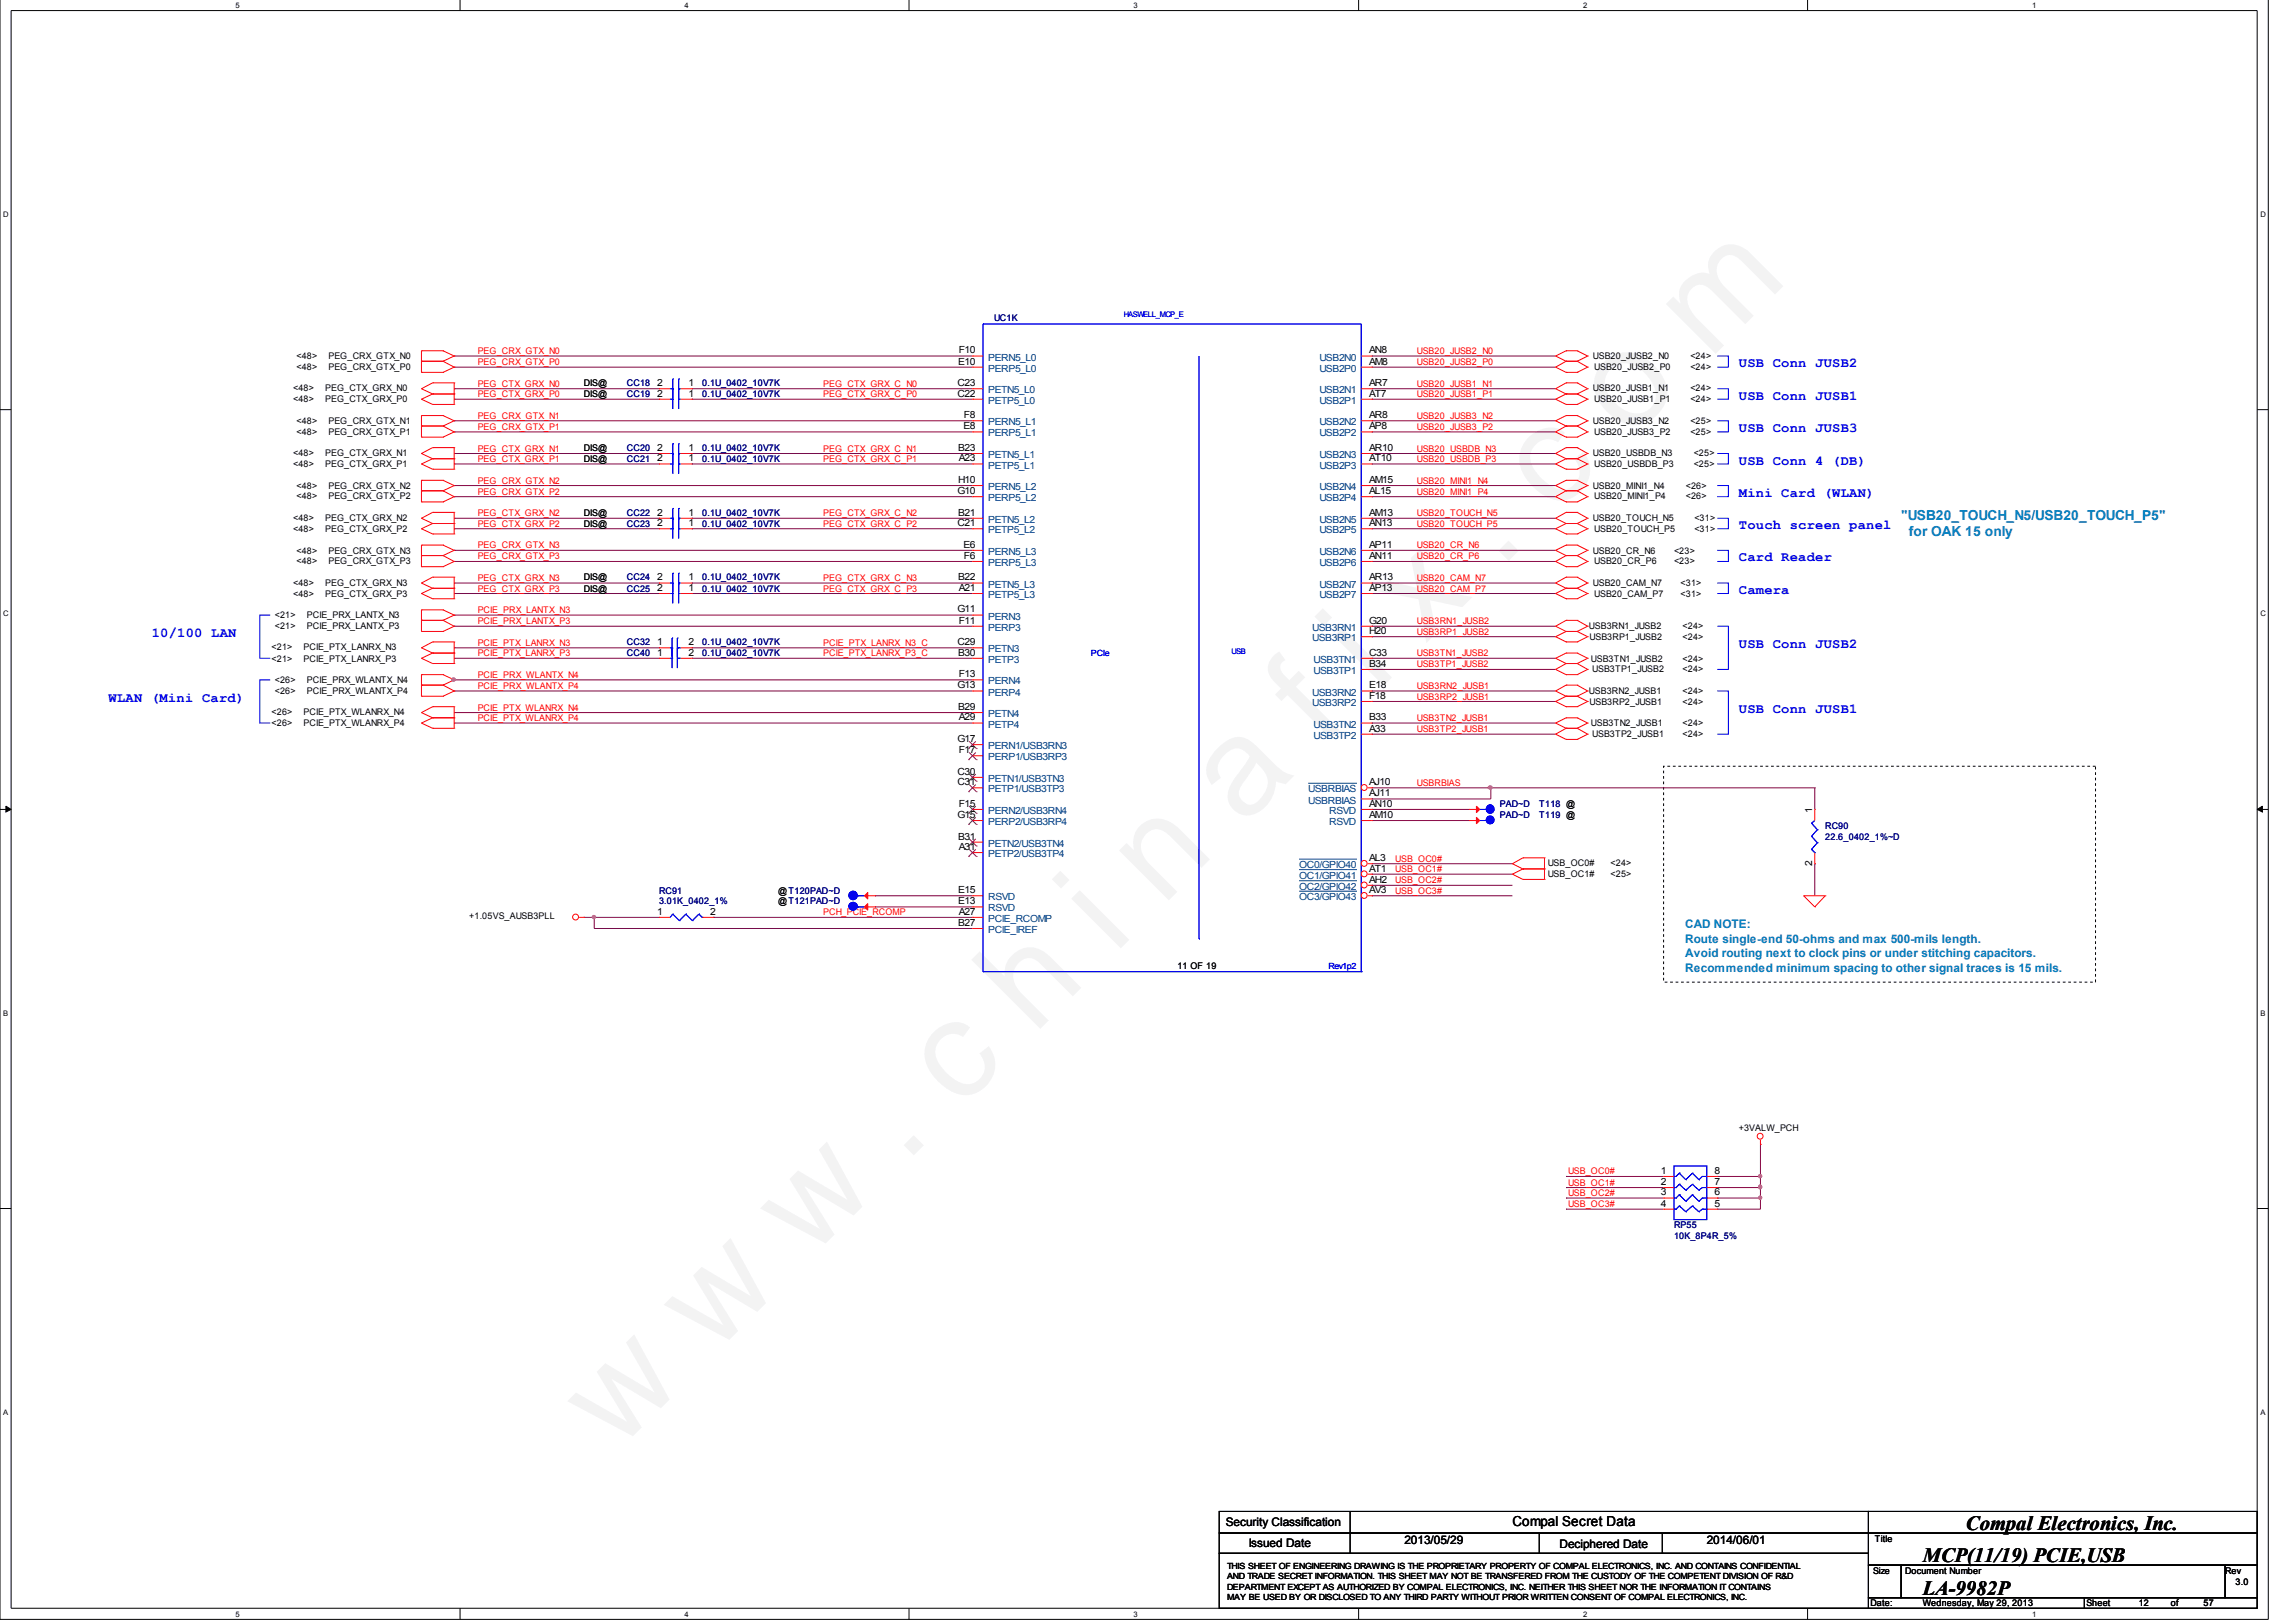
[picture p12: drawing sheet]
<svg xmlns="http://www.w3.org/2000/svg" width="297mm" height="210mm" viewBox="0 0 297 210" stroke-linecap="round" stroke-linejoin="round" font-family="sans-serif">
<defs><g id="words">
<text font-size="17.6" fill="#f0f" x="79.7" y="188" transform="rotate(-45 79.7 188)">w w w . c h i n a f i x . c o m</text>
<g font-size="2.6">
<text x="248.8" y="202.2">MCP(11/19) PCIE,USB</text>
<text x="254.3" y="198">Compal Electronics, Inc.</text>
<text x="248.8" y="206.4">LA-9982P</text>
</g>
<g font-size="1.8" fill="#00f">
<text x="225" y="47.5">USB Conn JUSB2</text>
<text x="225" y="51.7">USB Conn JUSB1</text>
<text x="225" y="55.9">USB Conn JUSB3</text>
<text x="225" y="60.1">USB Conn 4 (DB)</text>
<text x="225" y="64.3">Mini Card (WLAN)</text>
<text x="225" y="68.5">Touch screen panel</text>
<text x="225" y="72.7">Card Reader</text>
<text x="225" y="76.9">Camera</text>
<text x="19.6" y="82.5">10/100 LAN</text>
<text x="225" y="83.8">USB Conn JUSB2</text>
<text x="14.1" y="90.9">WLAN (Mini Card)</text>
<text x="225" y="92.2">USB Conn JUSB1</text>
</g>
<g font-size="1.8" fill="#0080c0">
<text x="246" y="67.2">&quot;USB20_TOUCH_N5/USB20_TOUCH_P5&quot;</text>
<text x="247" y="69.4">for OAK 15 only</text>
</g>
<text font-size="1.8" x="195.7" y="197.5">Compal Secret Data</text>
<g font-size="1.5" fill="#0080c0">
<text x="218" y="120.2">CAD NOTE:</text>
<text x="218" y="122">Route single-end 50-ohms and max 500-mils length.</text>
<text x="218" y="123.9">Avoid routing next to clock pins or under stitching capacitors.</text>
<text x="218" y="125.7">Recommended minimum spacing to other signal traces is 15 mils.</text>
</g>
<g font-size="1.5">
<text x="158.6" y="197.5">Security Classification</text>
<text x="161.5" y="200.2">Issued Date</text>
<text x="181.7" y="199.8">2013/05/29</text>
<text x="201.8" y="200.3">Deciphered Date</text>
<text x="220.8" y="199.8">2014/06/01</text>
</g>
<g font-size="1.3">
<text x="124" y="47.2">E10</text>
<text x="124" y="45.7">F10</text>
<text x="177.1" y="45.7">AN8</text>
<text x="177.1" y="47.2">AM8</text>
<text x="85" y="50">2</text>
<text x="85" y="51.3">2</text>
<text x="89.1" y="50">1</text>
<text x="89.1" y="51.3">1</text>
<text x="123.9" y="51.3">C22</text>
<text x="123.9" y="50">C23</text>
<text x="177.1" y="50">AR7</text>
<text x="177.1" y="51.3">AT7</text>
<text x="85" y="58.3">2</text>
<text x="85" y="59.7">2</text>
<text x="89.1" y="58.3">1</text>
<text x="89.1" y="59.7">1</text>
<text x="124" y="58.3">B23</text>
<text x="124" y="59.7">A23</text>
<text x="124.6" y="55.6">E8</text>
<text x="124.7" y="54.1">F8</text>
<text x="177.1" y="54.1">AR8</text>
<text x="177.1" y="55.6">AP8</text>
<text x="177.1" y="58.3">AR10</text>
<text x="177.1" y="59.7">AT10</text>
<text x="123.9" y="63.9">G10</text>
<text x="124" y="62.5">H10</text>
<text x="177.1" y="62.5">AM15</text>
<text x="177.1" y="63.9">AL15</text>
<text x="85" y="66.7">2</text>
<text x="85" y="68.1">2</text>
<text x="89.1" y="66.7">1</text>
<text x="89.1" y="68.1">1</text>
<text x="123.9" y="68.1">C21</text>
<text x="124" y="66.7">B21</text>
<text x="124.6" y="70.9">E6</text>
<text x="177.1" y="66.7">AM13</text>
<text x="177.1" y="68.1">AN13</text>
<text x="177.1" y="70.9">AP11</text>
<text x="85" y="75.1">2</text>
<text x="85" y="76.5">2</text>
<text x="89.1" y="75.1">1</text>
<text x="89.1" y="76.5">1</text>
<text x="124" y="75.1">B22</text>
<text x="124" y="76.5">A21</text>
<text x="124.7" y="72.3">F6</text>
<text x="177.1" y="72.3">AN11</text>
<text x="177.1" y="76.5">AP13</text>
<text x="177.1" y="75.1">AR13</text>
<text x="85" y="83.5">1</text>
<text x="89.1" y="83.5">2</text>
<text x="123.9" y="83.5">C29</text>
<text x="123.9" y="79.3">G11</text>
<text x="124" y="80.7">F11</text>
<text x="177.1" y="82.1">H20</text>
<text x="177.1" y="80.7">G20</text>
<text x="85" y="84.9">1</text>
<text x="89.1" y="84.9">2</text>
<text x="123.9" y="89.1">G13</text>
<text x="124" y="84.9">B30</text>
<text x="124" y="87.6">F13</text>
<text x="177.1" y="89.1">E18</text>
<text x="177.1" y="84.9">C33</text>
<text x="177.1" y="86.3">B34</text>
<text x="124" y="91.9">B29</text>
<text x="124" y="93.2">A29</text>
<text x="177.1" y="93.2">B33</text>
<text x="177.1" y="94.7">A33</text>
<text x="177.1" y="90.4">F18</text>
<text x="123.9" y="100.3">C30</text>
<text x="123.9" y="101.6">C31</text>
<text x="123.9" y="96">G17</text>
<text x="124" y="97.5">F17</text>
<text x="177.1" y="101.6">AJ10</text>
<text x="123.9" y="105.8">G15</text>
<text x="124" y="104.4">F15</text>
<text x="177.1" y="103.1">AJ11</text>
<text x="177.1" y="104.4">AN10</text>
<text x="177.1" y="105.8">AM10</text>
<text x="234.4" y="105.2" transform="rotate(-90 234.4 105.2)">1</text>
<text x="124" y="108.6">B31</text>
<text x="124" y="110">A31</text>
<text x="177.1" y="112.8">AT1</text>
<text x="177.1" y="111.4">AL3</text>
<text x="234.4" y="112.1" transform="rotate(-90 234.4 112.1)">2</text>
<text x="85" y="118.4">1</text>
<text x="91.9" y="118.4">2</text>
<text x="124" y="119.8">B27</text>
<text x="124" y="115.6">E15</text>
<text x="124" y="117">E13</text>
<text x="124" y="118.4">A27</text>
<text x="177.1" y="115.6">AV3</text>
<text x="177.1" y="114.2">AH2</text>
<text x="214.9" y="151.9">1</text>
<text x="214.9" y="153.3">2</text>
<text x="214.9" y="154.7">3</text>
<text x="221.8" y="151.9">8</text>
<text x="221.8" y="153.3">7</text>
<text x="221.8" y="154.7">6</text>
<text x="214.9" y="156.1">4</text>
<text x="221.8" y="156.1">5</text>
</g>
<g font-size="1.3" fill="#004080">
<text x="127.8" y="46.7">PERN5_L0</text>
<text x="170.7" y="46.7">USB2N0</text>
<text x="127.8" y="48.1">PERP5_L0</text>
<text x="127.8" y="52.3">PETP5_L0</text>
<text x="127.8" y="50.9">PETN5_L0</text>
<text x="170.7" y="50.9">USB2N1</text>
<text x="170.7" y="48.1">USB2P0</text>
<text x="170.7" y="52.3">USB2P1</text>
<text x="127.8" y="55">PERN5_L1</text>
<text x="127.8" y="59.3">PETN5_L1</text>
<text x="127.8" y="56.5">PERP5_L1</text>
<text x="170.7" y="55">USB2N2</text>
<text x="170.7" y="56.5">USB2P2</text>
<text x="170.7" y="59.3">USB2N3</text>
<text x="127.8" y="63.4">PERN5_L2</text>
<text x="127.8" y="64.9">PERP5_L2</text>
<text x="127.8" y="60.6">PETP5_L1</text>
<text x="170.7" y="60.6">USB2P3</text>
<text x="170.7" y="63.4">USB2N4</text>
<text x="170.7" y="64.9">USB2P4</text>
<text x="127.8" y="69">PETP5_L2</text>
<text x="127.8" y="67.7">PETN5_L2</text>
<text x="127.8" y="71.8">PERN5_L3</text>
<text x="170.7" y="67.7">USB2N5</text>
<text x="170.7" y="69">USB2P5</text>
<text x="170.7" y="71.8">USB2N6</text>
<text x="127.8" y="76">PETN5_L3</text>
<text x="127.8" y="77.4">PETP5_L3</text>
<text x="127.8" y="73.3">PERP5_L3</text>
<text x="170.7" y="73.3">USB2P6</text>
<text x="170.7" y="77.4">USB2P7</text>
<text x="170.7" y="76">USB2N7</text>
<text x="127.8" y="81.6">PERP3</text>
<text x="127.8" y="80.2">PERN3</text>
<text x="169.8" y="83">USB3RP1</text>
<text x="169.8" y="81.6">USB3RN1</text>
<text x="127.8" y="84.4">PETN3</text>
<text x="127.8" y="85.8">PETP3</text>
<text x="127.8" y="88.6">PERN4</text>
<text x="169.9" y="85.8">USB3TN1</text>
<text x="169.9" y="87.2">USB3TP1</text>
<text x="127.8" y="90">PERP4</text>
<text x="127.8" y="94.2">PETP4</text>
<text x="127.8" y="92.8">PETN4</text>
<text x="169.8" y="91.4">USB3RP2</text>
<text x="169.8" y="90">USB3RN2</text>
<text x="169.9" y="94.2">USB3TN2</text>
<text x="169.9" y="95.6">USB3TP2</text>
<text x="127.8" y="101.2">PETN1/USB3TN3</text>
<text x="127.8" y="98.4">PERP1/USB3RP3</text>
<text x="127.8" y="97">PERN1/USB3RN3</text>
<text x="127.8" y="102.5">PETP1/USB3TP3</text>
<text x="127.8" y="105.3">PERN2/USB3RN4</text>
<text x="127.8" y="106.8">PERP2/USB3RP4</text>
<text x="169.2" y="104">USBRBIAS</text>
<text x="169.2" y="102.5">USBRBIAS</text>
<text x="172" y="105.3">RSVD</text>
<text x="172" y="106.8">RSVD</text>
<text x="127.8" y="109.6">PETN2/USB3TN4</text>
<text x="127.8" y="110.9">PETP2/USB3TP4</text>
<text x="168.1" y="113.7">OC1/GPIO41</text>
<text x="168.1" y="112.4">OC0/GPIO40</text>
<text x="127.8" y="119.3">PCIE_RCOMP</text>
<text x="127.8" y="116.5">RSVD</text>
<text x="127.8" y="118">RSVD</text>
<text x="168.1" y="116.5">OC3/GPIO43</text>
<text x="168.1" y="115.2">OC2/GPIO42</text>
<text x="127.8" y="120.7">PCIE_IREF</text>
</g>
<g font-size="1.2" fill="#000080">
<text x="128.6" y="41.6">UC1K</text>
<text x="81.1" y="50">CC18</text>
<text x="81.1" y="51.4">CC19</text>
<text x="90.8" y="50">0.1U_0402_10V7K</text>
<text x="90.8" y="51.4">0.1U_0402_10V7K</text>
<text x="81.1" y="58.3">CC20</text>
<text x="81.1" y="59.8">CC21</text>
<text x="90.8" y="58.3">0.1U_0402_10V7K</text>
<text x="90.8" y="59.8">0.1U_0402_10V7K</text>
<text x="81.1" y="66.7">CC22</text>
<text x="81.1" y="68.2">CC23</text>
<text x="90.8" y="66.7">0.1U_0402_10V7K</text>
<text x="90.8" y="68.2">0.1U_0402_10V7K</text>
<text x="81.1" y="75.1">CC24</text>
<text x="81.1" y="76.6">CC25</text>
<text x="90.8" y="75.1">0.1U_0402_10V7K</text>
<text x="90.8" y="76.6">0.1U_0402_10V7K</text>
<text x="81.1" y="83.5">CC32</text>
<text x="90.8" y="83.5">0.1U_0402_10V7K</text>
<text x="81.1" y="84.9">CC40</text>
<text x="90.8" y="84.9">0.1U_0402_10V7K</text>
<text x="194.1" y="104.5">PAD~D</text>
<text x="194.1" y="105.8">PAD~D</text>
<text x="199.1" y="104.5">T118 @</text>
<text x="199.1" y="105.8">T119 @</text>
<text x="236.1" y="107.3">RC90</text>
<text x="236.1" y="108.6">22.6_0402_1%~D</text>
<text x="85.3" y="115.7">RC91</text>
<text x="85.3" y="117">3.01K_0402_1%</text>
<text x="216.6" y="158.9">RP55</text>
<text x="216.6" y="160.4">10K_8P4R_5%</text>
</g>
<g font-size="1.2">
<text x="38.4" y="46.5">&lt;48&gt;</text>
<text x="38.4" y="47.9">&lt;48&gt;</text>
<text x="42.5" y="46.5">PEG_CRX_GTX_N0</text>
<text x="42.5" y="47.9">PEG_CRX_GTX_P0</text>
<text x="206.1" y="46.5">USB20_JUSB2_N0</text>
<text x="206.2" y="47.9">USB20_JUSB2_P0</text>
<text x="218.7" y="47.9">&lt;24&gt;</text>
<text x="218.7" y="46.5">&lt;24&gt;</text>
<text x="37.9" y="50.6">&lt;48&gt;</text>
<text x="37.9" y="52.1">&lt;48&gt;</text>
<text x="42.1" y="50.6">PEG_CTX_GRX_N0</text>
<text x="42.1" y="52.1">PEG_CTX_GRX_P0</text>
<text x="75.5" y="50">DIS@</text>
<text x="75.5" y="51.4">DIS@</text>
<text x="206.1" y="50.6">USB20_JUSB1_N1</text>
<text x="206.2" y="52.1">USB20_JUSB1_P1</text>
<text x="218.7" y="52.1">&lt;24&gt;</text>
<text x="218.7" y="50.6">&lt;24&gt;</text>
<text x="37.9" y="59">&lt;48&gt;</text>
<text x="38.4" y="54.9">&lt;48&gt;</text>
<text x="38.4" y="56.2">&lt;48&gt;</text>
<text x="42.1" y="59">PEG_CTX_GRX_N1</text>
<text x="42.5" y="54.9">PEG_CRX_GTX_N1</text>
<text x="42.5" y="56.2">PEG_CRX_GTX_P1</text>
<text x="75.5" y="58.3">DIS@</text>
<text x="75.5" y="59.8">DIS@</text>
<text x="206.1" y="54.9">USB20_JUSB3_N2</text>
<text x="206.1" y="59">USB20_USBDB_N3</text>
<text x="206.2" y="56.2">USB20_JUSB3_P2</text>
<text x="218.7" y="56.2">&lt;25&gt;</text>
<text x="218.7" y="54.9">&lt;25&gt;</text>
<text x="219.1" y="59">&lt;25&gt;</text>
<text x="37.9" y="60.5">&lt;48&gt;</text>
<text x="38.4" y="63.3">&lt;48&gt;</text>
<text x="38.4" y="64.6">&lt;48&gt;</text>
<text x="42.1" y="60.5">PEG_CTX_GRX_P1</text>
<text x="42.5" y="63.3">PEG_CRX_GTX_N2</text>
<text x="42.5" y="64.6">PEG_CRX_GTX_P2</text>
<text x="206.1" y="63.3">USB20_MINI1_N4</text>
<text x="206.2" y="60.5">USB20_USBDB_P3</text>
<text x="206.2" y="64.6">USB20_MINI1_P4</text>
<text x="218.1" y="63.3">&lt;26&gt;</text>
<text x="218.1" y="64.6">&lt;26&gt;</text>
<text x="219.1" y="60.5">&lt;25&gt;</text>
<text x="37.9" y="67.4">&lt;48&gt;</text>
<text x="37.9" y="68.8">&lt;48&gt;</text>
<text x="38.4" y="71.6">&lt;48&gt;</text>
<text x="42.1" y="67.4">PEG_CTX_GRX_N2</text>
<text x="42.1" y="68.8">PEG_CTX_GRX_P2</text>
<text x="42.5" y="71.6">PEG_CRX_GTX_N3</text>
<text x="75.5" y="66.7">DIS@</text>
<text x="75.5" y="68.2">DIS@</text>
<text x="206.1" y="71.6">USB20_CR_N6</text>
<text x="206.1" y="67.4">USB20_TOUCH_N5</text>
<text x="206.2" y="68.8">USB20_TOUCH_P5</text>
<text x="216.6" y="71.6">&lt;23&gt;</text>
<text x="219.2" y="67.4">&lt;31&gt;</text>
<text x="219.2" y="68.8">&lt;31&gt;</text>
<text x="37.9" y="75.8">&lt;48&gt;</text>
<text x="37.9" y="77.2">&lt;48&gt;</text>
<text x="38.4" y="73">&lt;48&gt;</text>
<text x="42.1" y="75.8">PEG_CTX_GRX_N3</text>
<text x="42.1" y="77.2">PEG_CTX_GRX_P3</text>
<text x="42.5" y="73">PEG_CRX_GTX_P3</text>
<text x="75.5" y="75.1">DIS@</text>
<text x="75.5" y="76.6">DIS@</text>
<text x="206.1" y="75.8">USB20_CAM_N7</text>
<text x="206.2" y="73">USB20_CR_P6</text>
<text x="206.2" y="77.2">USB20_CAM_P7</text>
<text x="216.6" y="73">&lt;23&gt;</text>
<text x="217.4" y="75.8">&lt;31&gt;</text>
<text x="217.4" y="77.2">&lt;31&gt;</text>
<text x="35.6" y="80">&lt;21&gt;</text>
<text x="35.6" y="81.4">&lt;21&gt;</text>
<text x="39.7" y="80">PCIE_PRX_LANTX_N3</text>
<text x="39.7" y="81.4">PCIE_PRX_LANTX_P3</text>
<text x="205.6" y="81.4">USB3RN1_JUSB2</text>
<text x="205.7" y="82.8">USB3RP1_JUSB2</text>
<text x="217.7" y="82.8">&lt;24&gt;</text>
<text x="217.7" y="81.4">&lt;24&gt;</text>
<text x="35.1" y="84.2">&lt;21&gt;</text>
<text x="35.1" y="85.6">&lt;21&gt;</text>
<text x="35.6" y="88.4">&lt;26&gt;</text>
<text x="35.6" y="89.8">&lt;26&gt;</text>
<text x="39.3" y="84.2">PCIE_PTX_LANRX_N3</text>
<text x="39.3" y="85.6">PCIE_PTX_LANRX_P3</text>
<text x="39.7" y="88.4">PCIE_PRX_WLANTX_N4</text>
<text x="39.7" y="89.8">PCIE_PRX_WLANTX_P4</text>
<text x="205.6" y="89.8">USB3RN2_JUSB1</text>
<text x="205.8" y="85.6">USB3TN1_JUSB2</text>
<text x="206" y="87">USB3TP1_JUSB2</text>
<text x="217.7" y="85.6">&lt;24&gt;</text>
<text x="217.7" y="87">&lt;24&gt;</text>
<text x="217.7" y="89.8">&lt;24&gt;</text>
<text x="35.1" y="92.6">&lt;26&gt;</text>
<text x="35.1" y="94">&lt;26&gt;</text>
<text x="39.3" y="92.6">PCIE_PTX_WLANRX_N4</text>
<text x="39.3" y="94">PCIE_PTX_WLANRX_P4</text>
<text x="205.7" y="91.2">USB3RP2_JUSB1</text>
<text x="205.8" y="94">USB3TN2_JUSB1</text>
<text x="206" y="95.3">USB3TP2_JUSB1</text>
<text x="217.7" y="91.2">&lt;24&gt;</text>
<text x="217.7" y="94">&lt;24&gt;</text>
<text x="217.7" y="95.3">&lt;24&gt;</text>
<text x="200.2" y="112.1">USB_OC0#</text>
<text x="200.2" y="113.6">USB_OC1#</text>
<text x="208.4" y="112.1">&lt;24&gt;</text>
<text x="208.4" y="113.6">&lt;25&gt;</text>
<text x="60.7" y="119">+1.05VS_AUSB3PLL</text>
<text x="100.7" y="115.7">@T120PAD~D</text>
<text x="100.7" y="117">@T121PAD~D</text>
<text x="152.3" y="125.4">11 OF 19</text>
<text x="225" y="146.4">+3VALW_PCH</text>
<text x="242.3" y="203.6">Size</text>
<text x="242.6" y="199.6">Title</text>
<text x="246.5" y="203.6">Document Number</text>
<text x="287.9" y="203.6">Rev</text>
<text x="242" y="207.9">Date:</text>
<text x="248.8" y="207.9">Wednesday, May 29, 2013</text>
<text x="269.9" y="207.9">Sheet</text>
<text x="276.7" y="207.9">12</text>
<text x="280.8" y="207.9">of</text>
<text x="285.1" y="207.9">57</text>
<text x="289.2" y="205.1">3.0</text>
</g>
<g font-size="1.2" fill="#f00">
<text x="61.8" y="45.8">PEG_CRX_GTX_N0</text>
<text x="61.8" y="47.3">PEG_CRX_GTX_P0</text>
<text x="183.3" y="45.8">USB20_JUSB2_N0</text>
<text x="183.3" y="47.3">USB20_JUSB2_P0</text>
<text x="61.8" y="51.4">PEG_CTX_GRX_P0</text>
<text x="61.8" y="50.1">PEG_CTX_GRX_N0</text>
<text x="106.5" y="50.1">PEG_CTX_GRX_C_N0</text>
<text x="106.5" y="51.4">PEG_CTX_GRX_C_P0</text>
<text x="183.3" y="51.4">USB20_JUSB1_P1</text>
<text x="183.3" y="50.1">USB20_JUSB1_N1</text>
<text x="61.8" y="58.4">PEG_CTX_GRX_N1</text>
<text x="61.8" y="59.8">PEG_CTX_GRX_P1</text>
<text x="61.8" y="54.2">PEG_CRX_GTX_N1</text>
<text x="61.8" y="55.6">PEG_CRX_GTX_P1</text>
<text x="106.5" y="58.4">PEG_CTX_GRX_C_N1</text>
<text x="106.5" y="59.8">PEG_CTX_GRX_C_P1</text>
<text x="183.3" y="54.2">USB20_JUSB3_N2</text>
<text x="183.3" y="55.6">USB20_JUSB3_P2</text>
<text x="183.3" y="59.8">USB20_USBDB_P3</text>
<text x="183.3" y="58.4">USB20_USBDB_N3</text>
<text x="61.8" y="62.6">PEG_CRX_GTX_N2</text>
<text x="61.8" y="64">PEG_CRX_GTX_P2</text>
<text x="183.3" y="64">USB20_MINI1_P4</text>
<text x="183.3" y="62.6">USB20_MINI1_N4</text>
<text x="61.8" y="71">PEG_CRX_GTX_N3</text>
<text x="61.8" y="66.8">PEG_CTX_GRX_N2</text>
<text x="61.8" y="68.2">PEG_CTX_GRX_P2</text>
<text x="106.5" y="66.8">PEG_CTX_GRX_C_N2</text>
<text x="106.5" y="68.2">PEG_CTX_GRX_C_P2</text>
<text x="183.3" y="71">USB20_CR_N6</text>
<text x="183.3" y="68.2">USB20_TOUCH_P5</text>
<text x="183.3" y="66.8">USB20_TOUCH_N5</text>
<text x="61.8" y="72.4">PEG_CRX_GTX_P3</text>
<text x="61.8" y="75.2">PEG_CTX_GRX_N3</text>
<text x="61.8" y="76.6">PEG_CTX_GRX_P3</text>
<text x="106.5" y="75.2">PEG_CTX_GRX_C_N3</text>
<text x="106.5" y="76.6">PEG_CTX_GRX_C_P3</text>
<text x="183.3" y="76.6">USB20_CAM_P7</text>
<text x="183.3" y="75.2">USB20_CAM_N7</text>
<text x="183.3" y="72.4">USB20_CR_P6</text>
<text x="61.8" y="80.8">PCIE_PRX_LANTX_P3</text>
<text x="61.8" y="79.3">PCIE_PRX_LANTX_N3</text>
<text x="61.8" y="83.6">PCIE_PTX_LANRX_N3</text>
<text x="106.5" y="83.6">PCIE_PTX_LANRX_N3_C</text>
<text x="183.3" y="80.8">USB3RN1_JUSB2</text>
<text x="183.3" y="82.1">USB3RP1_JUSB2</text>
<text x="61.8" y="89.2">PCIE_PRX_WLANTX_P4</text>
<text x="61.8" y="87.7">PCIE_PRX_WLANTX_N4</text>
<text x="61.8" y="84.9">PCIE_PTX_LANRX_P3</text>
<text x="106.5" y="84.9">PCIE_PTX_LANRX_P3_C</text>
<text x="183.3" y="89.2">USB3RN2_JUSB1</text>
<text x="183.3" y="84.9">USB3TN1_JUSB2</text>
<text x="183.3" y="86.4">USB3TP1_JUSB2</text>
<text x="61.8" y="92">PCIE_PTX_WLANRX_N4</text>
<text x="61.8" y="93.3">PCIE_PTX_WLANRX_P4</text>
<text x="183.3" y="90.5">USB3RP2_JUSB1</text>
<text x="183.3" y="93.3">USB3TN2_JUSB1</text>
<text x="183.3" y="94.8">USB3TP2_JUSB1</text>
<text x="183.3" y="101.7">USBRBIAS</text>
<text x="180.5" y="111.5">USB_OC0#</text>
<text x="180.5" y="112.9">USB_OC1#</text>
<text x="106.5" y="118.5">PCH_PCIE_RCOMP</text>
<text x="180.5" y="114.3">USB_OC2#</text>
<text x="180.5" y="115.7">USB_OC3#</text>
<text x="202.9" y="152">USB_OC0#</text>
<text x="202.9" y="153.4">USB_OC1#</text>
<text x="202.9" y="154.8">USB_OC2#</text>
<text x="202.9" y="156.2">USB_OC3#</text>
</g>
<g font-size="1.1" fill="#00f">
<text x="141.1" y="84.9">PCIe</text>
<text x="171.9" y="125.4">Rev1p2</text>
</g>
<g font-size="1.1">
<text x="158.7" y="203">THIS SHEET OF ENGINEERING DRAWING IS THE PROPRIETARY PROPERTY OF COMPAL ELECTRONICS, INC. AND CONTAINS CONFIDENTIAL</text>
<text x="158.7" y="204.4">AND TRADE SECRET INFORMATION. THIS SHEET MAY NOT BE TRANSFERED FROM THE CUSTODY OF THE COMPETENT DIVISION OF R&amp;D</text>
<text x="158.7" y="205.8">DEPARTMENT EXCEPT AS AUTHORIZED BY COMPAL ELECTRONICS, INC. NEITHER THIS SHEET NOR THE INFORMATION IT CONTAINS</text>
<text x="158.7" y="207.1">MAY BE USED BY OR DISCLOSED TO ANY THIRD PARTY WITHOUT PRIOR WRITTEN CONSENT OF COMPAL ELECTRONICS, INC.</text>
</g>
<g font-size="1">
<text x="30.5" y="1">5</text>
<text x="88.6" y="1">4</text>
<text x="146.6" y="1">3</text>
<text x="204.8" y="1">2</text>
<text x="262.9" y="1">1</text>
<text x=".4" y="28">D</text>
<text x="292.4" y="28">D</text>
<text x=".4" y="79.7">C</text>
<text x="292.4" y="79.7">C</text>
<text x=".4" y="131.4">B</text>
<text x="292.4" y="131.4">B</text>
<text x=".4" y="183.1">A</text>
<text x="292.4" y="183.1">A</text>
<text x="30.5" y="209.2">5</text>
<text x="88.6" y="209.2">4</text>
<text x="146.6" y="209.2">3</text>
<text x="204.8" y="209.2">2</text>
<text x="262.9" y="209.2">1</text>
</g>
<g font-size="1" fill="#00f">
<text x="145.4" y="41.1">HASWELL_MCP_E</text>
<text x="159.3" y="84.7">USB</text>
</g>
</g></defs>
<path d="M0 -.1v209.7h293.5v-209.7M1.4 1.4h290.6v206.7h-290.6z" fill="none" stroke="#000" stroke-width=".13"/>
<g fill="#fff">
<path d="M30.5 .2h.4v1h-.4z"/>
<path d="M30.5 208.4h.4v1h-.4z"/>
</g>
<path d="M59.5 -.1v1.5M59.5 208.1v1.5" fill="none" stroke="#000" stroke-width=".13"/>
<g fill="#fff">
<path d="M88.6 .2h.4v1h-.4z"/>
<path d="M88.6 208.4h.4v1h-.4z"/>
</g>
<path d="M117.6 -.1v1.5M117.6 208.1v1.5" fill="none" stroke="#000" stroke-width=".13"/>
<g fill="#fff">
<path d="M146.6 .2h.5v1h-.5z"/>
<path d="M146.6 208.4h.5v1h-.5z"/>
</g>
<path d="M175.8 -.1v1.5M175.8 208.1v1.5" fill="none" stroke="#000" stroke-width=".13"/>
<g fill="#fff">
<path d="M204.8 .2h.4v1h-.4z"/>
<path d="M204.8 208.4h.4v1h-.4z"/>
</g>
<path d="M233.8 -.1v1.5M233.8 208.1v1.5" fill="none" stroke="#000" stroke-width=".13"/>
<g fill="#fff">
<path d="M262.9 .2h.4v1h-.4z"/>
<path d="M262.9 208.4h.4v1h-.4z"/>
<path d="M.4 27.2h.5v1h-.5z"/>
<path d="M292.4 27.2h.5v1h-.5z"/>
<path d="M.4 78.8h.5v1.1h-.5z"/>
<path d="M292.4 78.8h.5v1.1h-.5z"/>
</g>
<path d="M0 53h1.4M292 53h1.5" fill="none" stroke="#000" stroke-width=".13"/>
<g fill="#fff">
<path d="M.4 130.6h.5v1h-.5z"/>
<path d="M292.4 130.6h.5v1h-.5z"/>
</g>
<path d="M0 104.7h1.4M292 104.7h1.5" fill="none" stroke="#000" stroke-width=".13"/>
<path d="M.8 104.3l.6 .4-.6 .4zM292 104.7l.7-.4v.8z" fill="#000" stroke="#000" stroke-width=".13"/>
<g fill="#fff">
<path d="M.4 182.2h.5v1h-.5z"/>
<path d="M292.4 182.2h.5v1h-.5z"/>
</g>
<g fill="none" stroke="#000" stroke-width=".13">
<path d="M0 156.4h1.4M292 156.4h1.5M157.7 195.6h84v2.8h-84zM157.7 198.4h84v2.6h-84zM174.7 198.4h.1M174.7 195.6v5.4M199.1 198.4v2.6M215.1 198.4v2.6M241.7 195.6h50.3v2.8h-50.3zM241.7 198.4h50.3v4.1h-50.3zM157.7 201h84v7.1h-84zM174.7 201h.1"/>
<path d="M199.1 201h.1M215.1 201h.1M241.7 202.5h4.3v4.3h-4.3zM241.7 206.8h28v1.3h-28zM246 202.5h41.9v4.3h-41.9zM269.7 206.8h22.3v1.3h-22.3zM287.9 202.5h4.1v4.3h-4.1z"/>
</g>
<path d="M215.2 99.2h55.9v27.9h-55.9z" fill="none" stroke="#000" stroke-width=".13" stroke-dasharray=".4 .4 .4 .4 .4 .4 .4 .4" stroke-linecap="butt"/>
<path d="M127.2 41.9h48.9v83.8h-48.9zM155.1 46.1v75.4M35 79.6h-1.4v5.6h1.4M35 88h-1.4v5.6h1.4" fill="none" stroke="#00f" stroke-width=".13"/>
<g fill="none" stroke="#800040" stroke-width=".13">
<path d="M58.8 50.3h26.5M58.8 58.7h26.5M58.8 51.7h26.5M58.8 46.1h.1M58.8 58.7h.1M58.8 54.5h.1M58.8 55.9h.1M58.8 47.5h.1M58.8 51.7h.1M58.8 50.3h.1M58.8 46.1h67M58.8 54.5h67"/>
<path d="M58.8 55.9h67M58.8 47.5h67M89.5 50.3h36.3M89.5 58.7h36.3M89.5 51.7h36.3M58.8 60h26.5M58.8 67.1h26.5M58.8 68.4h26.5M58.8 75.5h26.5M58.8 76.8h26.5M58.8 79.6h.1M58.8 71.2h.1"/>
<path d="M58.8 72.7h.1M58.8 60h.1M58.8 67.1h.1M58.8 68.4h.1M58.8 75.5h.1M58.8 76.8h.1M58.8 62.8h.1M58.8 64.3h.1M58.8 79.6h67M58.8 71.2h67M58.8 72.7h67M58.8 62.8h67"/>
<path d="M58.8 64.3h67M89.5 60h36.3M89.5 67.1h36.3M89.5 68.4h36.3M89.5 75.5h36.3M89.5 76.8h36.3M58.8 83.8h26.5M58.8 85.2h26.5M58.8 92.2h.1M58.8 89.4h.1M58.8 88h.1M58.8 93.6h.1"/>
<path d="M58.8 81h.1M58.8 83.8h.1M58.8 85.2h.1M58.8 92.2h67M58.8 89.4h67M58.8 88h67M58.8 93.6h67M58.8 81h67M89.5 83.8h36.3M89.5 85.2h36.3M92.3 118.7h33.5M192.9 102h41.9"/>
<path d="M76.9 120.2h48.9"/>
</g>
<g fill="#f0f" stroke="#f0f" stroke-width=".13">
<path d="M58.5 87.8h.4v.1v.2h-.4l-.1-.2z" fill-rule="evenodd"/>
<path d="M58.5 87.8h.4v.1v.2h-.4l-.1-.2z" fill-rule="evenodd"/>
</g>
<g fill="none" stroke="#f00" stroke-width=".13">
<path d="M54.5 46.8h2.8M54.5 45.4h2.8M54.5 55.1h2.8M54.5 53.8h2.8M54.5 50.3h.1M54.5 51.7h.1M54.5 45.4h.1M54.5 46.8h.1M54.5 58.7h.1M54.5 53.8h.1M54.5 55.1h.1M54.5 56.6h.1"/>
<path d="M54.5 48.2h.1M54.5 45.4v2.8M54.5 53.8v2.8M54.5 56.6h2.8M54.5 48.2h2.8M54.5 50.3l1.5 .7M54.5 51.7l1.5 .6M54.5 58.7l1.5 .7M56 49.5l-1.5 .8M56 51h2.8M56 51l-1.5 .7M56 52.3h2.8"/>
<path d="M56 57.9l-1.5 .8M56 59.4h2.8M56 59.4l-1.5 .6M56 49.5h.1M56 51h.1M56 52.3h.1M56 57.9h.1M56 59.4h.1M56 49.5h2.8M56 57.9h2.8M57.3 46.8h.1M57.3 45.4h.1"/>
<path d="M57.3 55.1h.1M57.3 53.8h.1M57.3 56.6h.1M57.3 48.2h.1M57.3 45.4l1.5 .7M57.3 53.8l1.5 .7M57.3 55.1l1.5 .8M57.3 46.8l1.5 .7M58.8 46.1l-1.5 .7M58.8 54.5l-1.5 .6M58.8 55.9l-1.5 .7M58.8 47.5l-1.5 .7"/>
<path d="M58.8 49.5h.1M58.8 51h.1M58.8 52.3h.1M58.8 46.1h.1M58.8 57.9h.1M58.8 59.4h.1M58.8 54.5h.1M58.8 55.9h.1M58.8 47.5h.1M58.8 49.5v2.8M58.8 57.9v2.8M54.5 78.9h2.8"/>
<path d="M54.5 71.9h2.8M54.5 70.5h2.8M54.5 63.5h2.8M54.5 62.2h2.8M54.5 78.9h.1M54.5 70.5h.1M54.5 71.9h.1M54.5 73.3h.1M54.5 60h.1M54.5 67.1h.1M54.5 68.4h.1M54.5 75.5h.1"/>
<path d="M54.5 76.8h.1M54.5 62.2h.1M54.5 63.5h.1M54.5 65h.1M54.5 62.2v2.8M54.5 70.5v2.8M54.5 78.9v2.8M54.5 73.3h2.8M54.5 65h2.8M54.5 60l1.5 .7M54.5 67.1l1.5 .6M54.5 68.4l1.5 .7"/>
<path d="M54.5 75.5l1.5 .6M54.5 76.8l1.5 .7M56 60.7h2.8M56 66.3l-1.5 .8M56 67.7h2.8M56 67.7l-1.5 .7M56 69.1h2.8M56 74.7l-1.5 .8M56 76.1h2.8M56 76.1l-1.5 .7M56 77.5h2.8M56 60.7h.1"/>
<path d="M56 66.3h.1M56 67.7h.1M56 69.1h.1M56 74.7h.1M56 76.1h.1M56 77.5h.1M56 66.3h2.8M56 74.7h2.8M57.3 78.9h.1M57.3 71.9h.1M57.3 70.5h.1M57.3 73.3h.1"/>
<path d="M57.3 63.5h.1M57.3 62.2h.1M57.3 65h.1M57.3 78.9l1.5 .7M57.3 70.5l1.5 .7M57.3 71.9l1.5 .8M57.3 62.2l1.5 .6M57.3 63.5l1.5 .8M58.8 79.6l-1.5 .7M58.8 71.2l-1.5 .7M58.8 72.7l-1.5 .6M58.8 62.8l-1.5 .7"/>
<path d="M58.8 64.3l-1.5 .7M58.8 79.6h.1M58.8 71.2h.1M58.8 72.7h.1M58.8 60.7h.1M58.8 66.3h.1M58.8 67.7h.1M58.8 69.1h.1M58.8 74.7h.1M58.8 76.1h.1M58.8 77.5h.1M58.8 62.8h.1"/>
<path d="M58.8 64.3h.1M58.8 66.3v2.8M58.8 74.7v2.8M54.5 80.3h2.8M54.5 88.7h2.8M54.5 87.3h2.8M54.5 80.3h.1M54.5 81.7h.1M54.5 87.3h.1M54.5 88.7h.1M54.5 90.1h.1M54.5 92.2h.1"/>
<path d="M54.5 93.6h.1M54.5 83.8h.1M54.5 85.2h.1M54.5 87.3v2.8M54.5 81.7h2.8M54.5 90.1h2.8M54.5 92.2l1.5 .7M54.5 93.6l1.5 .6M54.5 83.8l1.5 .7M54.5 85.2l1.5 .7M56 91.5l-1.5 .7M56 92.9h2.8"/>
<path d="M56 92.9l-1.5 .7M56 94.2h2.8M56 83.1l-1.5 .7M56 84.5h2.8M56 84.5l-1.5 .7M56 85.9h2.8M56 91.5h.1M56 92.9h.1M56 94.2h.1M56 83.1h.1M56 84.5h.1M56 85.9h.1"/>
<path d="M56 91.5h2.8M56 83.1h2.8M57.3 80.3h.1M57.3 81.7h.1M57.3 88.7h.1M57.3 87.3h.1M57.3 90.1h.1M57.3 80.3l1.5 .7M57.3 87.3l1.5 .7M57.3 88.7l1.5 .7M58.8 81l-1.5 .7M58.8 88l-1.5 .7"/>
<path d="M58.8 89.4l-1.5 .7M58.8 81h.1M58.8 88h.1M58.8 89.4h.1M58.8 91.5h.1M58.8 92.9h.1M58.8 94.2h.1M58.8 83.1h.1M58.8 84.5h.1M58.8 85.9h.1M58.8 83.1v2.8M58.8 91.5v2.7"/>
</g>
<use href="#words"/>
</svg>
